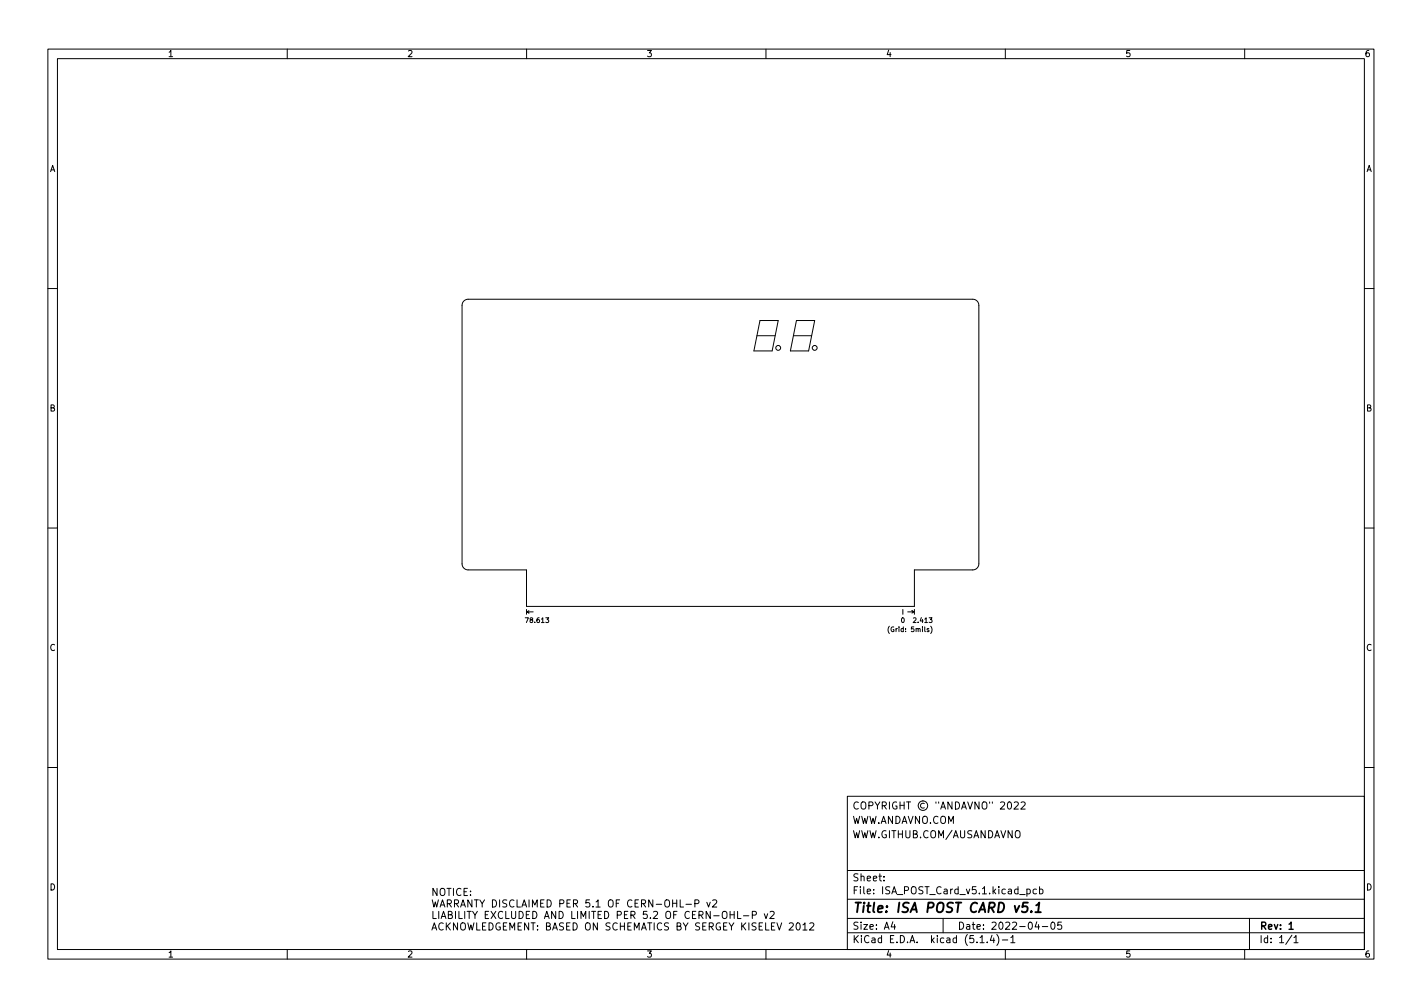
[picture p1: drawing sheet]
<svg xmlns="http://www.w3.org/2000/svg" width="297mm" height="210mm" viewBox="0 0 297 210" stroke-linecap="round" stroke-linejoin="round" font-family="sans-serif">
<defs><g id="words">
<text font-size="2.8" x="178" y="190.6">Title: ISA POST CARD v5.1</text>
<g font-size="2.1">
<text x="178" y="172">WWW.ANDAVNO.COM</text>
<text x="178" y="169">COPYRIGHT © &quot;ANDAVNO&quot; 2022</text>
<text x="178" y="175">WWW.GITHUB.COM/AUSANDAVNO</text>
<text x="178" y="184">Sheet:</text>
<text x="178" y="186.7">File: ISA_POST_Card_v5.1.kicad_pcb</text>
<text x="178" y="196.9">KiCad E.D.A. kicad (5.1.4)-1</text>
<text x="178" y="194.1">Size: A4</text>
<text x="200" y="194.1">Date: 2022-04-05</text>
<text x="263" y="194.1">Rev: 1</text>
<text x="263" y="196.9">Id: 1/1</text>
</g>
<g font-size="1.8">
<text x="35" y="11.9">1</text>
<text x="85" y="11.9">2</text>
<text x="135" y="11.9">3</text>
<text x="185" y="11.9">4</text>
<text x="235" y="11.9">5</text>
<text x="285" y="11.9">6</text>
<text x="10.3" y="35.9">A</text>
<text x="285.3" y="35.9">A</text>
<text x="10.3" y="85.9">B</text>
<text x="285.3" y="85.9">B</text>
<text x="10.3" y="135.9">C</text>
<text x="285.3" y="135.9">C</text>
<text x="10.3" y="185.9">D</text>
<text x="285.3" y="185.9">D</text>
<text x="35" y="199.9">1</text>
<text x="85" y="199.9">2</text>
<text x="135" y="199.9">3</text>
<text x="185" y="199.9">4</text>
<text x="235" y="199.9">5</text>
<text x="285" y="199.9">6</text>
</g>
<g font-size="1.4">
<text x="109.5" y="130">78.613</text>
<text x="185.2" y="131.9">(Grid: 5mils)</text>
<text x="188.2" y="130">0</text>
<text x="190.5" y="130">2.413</text>
</g>
</g></defs>
<g fill="none" stroke="#000" stroke-width=".21">
<path d="M10 10.2h277v190.1h-277zM12 12.2h273v186.1h-273zM60 10.2v2M110 10.2v2M160 10.2v2M210 10.2v2M260 10.2v2M10 60.2h2M96.9 62.9l.9-.4h105.4a1.27 1.27 0 0 1 1.3 1.2v54a1.27 1.27 0 0 1-1.3 1.3h-12.2v7.6h-81v-7.6h-12.2a1.27 1.27 0 0 1-1.3-1.3v-54zM158.1 70.1h3.8M158.7 66.9h3.9l-1.3 6.4h-3.8zM165.7 70.1h3.8"/>
<path d="M166.4 66.9h3.8l-1.3 6.4h-3.8zM285 60.2h2M10 110.2h2M285 110.2h2M110 127.2v1.1M110.1 127.8h1.3M110.1 127.8l.4 .2M110.5 127.5l-.4 .3M114 129h.6l-.3 .4 .3 .1v.4h-.6M188.6 127.2v1.1M189.6 127.8h1.3M190.5 127.5l.4 .3"/>
<path d="M190.9 127.8l-.4 .2M191 127.2v1.1M194 131.3l-.4 .1 .4 .2v.2h-.4M194.1 129h.6l-.3 .4 .2 .1v.4h-.5M194.4 130.7a1.15 1.15 0 0 1 0 1.6M10 160.2h2M177 166.3h108v32h-108zM210.6 167.6l.2-.2a.8 .8 0 0 1 .5 .8 .8 .8 0 0 1-.5 .7l-.2-.1-.2-.4zM211.9 167.6l.5-.2 .3 .5-.9 1h.9M213.3 167.6l.6-.2 .2 .5-.9 1h.9M285 160.2h2M60 198.3v2"/>
<path d="M90.2 194.2l.5-1.5 .5 1.5M90.3 187.9l.3 1.5 .3-1.1 .3 1.1 .4-1.5M90.4 193.8h.7M90.4 190.3v1.5h.7M91.3 185.5v1.5l-.9-1.5v1.5M91.6 190.3v1.5M91.9 189.4l.5-1.5 .5 1.5M92 185.7l.3-.2a.5 .5 0 0 1 .6 .5v.5a.5 .5 0 0 1-.5 .5 .5 .5 0 0 1-.5-.5zM92.1 189h.7M92.1 191.8l.5-1.5 .5 1.5M92.3 191.4h.7M92.6 192.8a.71 .71 0 0 0-1 .5 .71 .71 0 0 0 .7 .9l.3-.2"/>
<path d="M93.2 192.7v1.5M93.4 185.5h.8M93.4 188.7l.7-.1 .2-.2-.1-.4-.8-.1v1.5M93.4 193.3l.7 .9M93.6 191l.7-.1 .1-.2v-.3l-.8-.1v1.5h.6l.2-.2 .1-.3-.4-.3M93.8 185.5v1.5M93.8 188.7l.5 .7M94.1 192.7l-.9 .8M94.7 185.5v1.5M94.9 188.7l.7-.1 .2-.2-.1-.4-.8-.1v1.5M95.1 190.3v1.5M95.3 188.7l.5 .7"/>
<path d="M95.6 192.7v1.5l-.9-1.5v1.5M95.9 190.3v1.5h.7M96.2 189.4l.5-1.5 .5 1.5M96.3 185.6a.71 .71 0 0 0-1 .5 .71 .71 0 0 0 .7 .9l.3-.2M96.3 192.9l.3-.2a.5 .5 0 0 1 .6 .5v.5a.5 .5 0 0 1-.5 .5 .5 .5 0 0 1-.5-.5zM96.4 189h.7M96.9 186.2h.5M97.1 190.3v1.5M97.6 190.3h.8M97.6 185.5h-.7v1.5h.7M97.7 192.7l.4 1.5 .3-1.1 .2 1.1 .4-1.5M98 190.3v1.5"/>
<path d="M98.3 186.8v.2M98.3 186.1v.1M98.6 187.9v1.5l-.9-1.5v1.5M98.7 190.3l.5 .8 .5-.8M99.1 187.9h.8M99.2 191.1v.7M99.5 187.9v1.5M99.6 192.7v1.5h.7M100.2 187.9l.5 .8 .5-.8M100.7 188.7v.7M100.8 193.4h.5M101.4 191h.5"/>
<path d="M101.5 192.7h-.7v1.5h.7M102.1 190.3h-.7v1.5h.7M102.1 192.7a.76 .76 0 0 1 .9 .7 .76 .76 0 0 1-.9 .8zM102.6 190.3l1 1.5M102.9 187.9a.76 .76 0 0 1 .8 .7 .76 .76 0 0 1-.8 .8zM103.6 190.3l-1 1.5M104.4 187.9v1.5M104.4 192.8a.7 .7 0 0 0-.8 .6 .7 .7 0 0 0 .8 .7l.1-.6h-.3M105 190.4a.71 .71 0 0 0-1 .5 .71 .71 0 0 0 .7 .9l.3-.2M105.1 193.4h.5M105.6 190.3v1.5h.8M105.9 188l-.6-.1-.2 .1v.5l.6 .2 .2 .4-.3 .3-.6-.1"/>
<path d="M105.9 192.7h-.8v1.5h.8M106.5 194.2v-1.5l.5 1.1 .5-1.1v1.5M106.9 190.3v1.2l.2 .3h.3l.3-.3v-1.2M107.4 188a.71 .71 0 0 0-1 .5 .71 .71 0 0 0 .7 .9l.3-.2M108 187.9v1.5h.7M108.2 193.4h.5M108.4 190.3a.76 .76 0 0 1 .9 .7 .76 .76 0 0 1-.9 .8zM108.9 192.7h-.7v1.5h.7M109 189.4l.5-1.5 .5 1.5M109.1 189h.8M109.9 191h.5M110 198.3v2"/>
<path d="M110.4 192.7v1.5l-.8-1.5v1.5M110.5 187.9v1.5M110.6 190.3h-.7v1.5h.7M110.9 192.7h.9M111.2 189.4v-1.5l.5 1.1 .5-1.1v1.5M111.3 190.3a.76 .76 0 0 1 .9 .7 .76 .76 0 0 1-.9 .8zM111.4 192.7v1.5M112.3 194v.2M112.3 193.3v.1M112.9 188.6h.5M113.6 187.9h-.7v1.5h.7M113.7 191.8l.5-1.5 .5 1.5"/>
<path d="M113.9 191.4h.7M114.1 193.4l.7-.1 .1-.2v-.3l-.8-.1v1.5h.6l.2-.2 .1-.3-.4-.3M114.3 187.9a.76 .76 0 0 1 .9 .7 .76 .76 0 0 1-.9 .8zM115.4 194.2l.5-1.5 .5 1.5M115.6 193.8h.7M116.1 190.3v1.5l-.9-1.5v1.5M116.8 190.3a.76 .76 0 0 1 .9 .7 .76 .76 0 0 1-.9 .8zM116.9 188.7l.7-.1 .2-.2-.1-.4-.8-.1v1.5M117.7 192.8l-.6-.1-.2 .1v.5l.7 .2 .1 .4-.3 .3-.5-.1M118.4 193.4h.5M118.4 188.6h.5M119.1 192.7h-.7v1.5h.7"/>
<path d="M119.1 187.9h-.7v1.5h.7M119.4 190.3v1.5h.7M119.7 192.7a.76 .76 0 0 1 .9 .7 .76 .76 0 0 1-.9 .8zM119.8 188.7l.7-.1 .1-.2v-.4l-.8-.1v1.5M120.1 188.7l.5 .7M120.6 190.3v1.5M121.4 191.8v-1.5l.5 1.1 .5-1.1v1.5M122.5 192.8l.1-.1a.5 .5 0 0 1 .7 .5v.5a.5 .5 0 0 1-.5 .5 .5 .5 0 0 1-.5-.5v-.5zM123.1 190.3v1.5M123.1 187.9h-.7v.7l.2-.1h.5l.1 .2-.1 .5-.2 .2-.5-.2M123.6 190.3h.8M123.9 189.2v.2"/>
<path d="M124 190.3v1.5M124.5 188.3l.4-.4v1.5M124.5 189.4h.9M124.8 192.7v1.5l-.9-1.5v1.5M124.9 191h.5M125.6 190.3h-.7v1.5h.7M126.3 190.3a.76 .76 0 0 1 .9 .7 .76 .76 0 0 1-.9 .8zM127.1 188.1l.3-.2a.5 .5 0 0 1 .7 .5v.5a.5 .5 0 0 1-.5 .5 .5 .5 0 0 1-.5-.5zM127.4 192.8l-.5-.1-.3 .3 .1 .3 .7 .3v.4l-.3 .2-.5-.1M128.7 188.6h.5M128.9 191.1l.7-.1 .2-.2-.1-.4-.8-.1v1.5M128.9 192.8a.71 .71 0 0 0-1 .5 .71 .71 0 0 0 .7 .9l.3-.2"/>
<path d="M129.4 187.9h-.7v1.5M129.6 193.4h.8M129.6 192.7v1.5M130.4 191h.5M130.4 192.7v1.5M131.1 190.3h-.7v1.5h.7M131.1 193.4h.5M131.8 191.1l.7-.1 .1-.2v-.4l-.8-.1v1.5M131.9 192.7h-.8v1.5h.8M132 188a.71 .71 0 0 0-1 .5 .71 .71 0 0 0 .7 .9l.3-.2M132.1 191.1l.5 .7M132.5 194.2v-1.5l.5 1.1 .5-1.1v1.5"/>
<path d="M132.6 188.6h.5M133.4 187.9h-.8v1.5h.8M134 188.7l.7-.1 .2-.2-.1-.4-.8-.1v1.5M134 194.2l.5-1.5 .5 1.5M134.1 193.8h.8M134.4 188.7l.5 .7M135.1 190.3h-.7v.7l.2-.1h.5l.1 .2-.1 .5-.2 .2-.5-.2M135.3 192.7h.8M135.7 192.7v1.5M135.9 191.6v.2M136.4 187.9v1.5l-.9-1.5v1.5M136.5 190.4l.6-.1 .3 .4-1 1.1h1"/>
<path d="M136.6 192.7v1.5M137.1 188.8h1.1M138.2 192.8a.71 .71 0 0 0-1 .5 .71 .71 0 0 0 .7 .9l.3-.2M139.1 188l.1-.1a.5 .5 0 0 1 .7 .5v.5a.5 .5 0 0 1-.5 .5 .5 .5 0 0 1-.5-.5v-.5zM139.1 190.5l.3-.2a.5 .5 0 0 1 .7 .5v.5a.5 .5 0 0 1-.5 .5 .5 .5 0 0 1-.5-.5zM139.6 192.8l-.5-.1-.2 .1v.5l.6 .2 .1 .4-.2 .3-.6-.1M140.5 188.6h.9M140.5 187.9v1.5M140.7 191h.5M141.4 187.9v1.5M141.4 190.3h-.7v1.5M141.4 193.4l.7-.1 .1-.2-.1-.3-.7-.1v1.5h.6l.2-.2 .1-.3-.4-.3"/>
<path d="M142.1 187.9v1.5h.7M142.7 192.7l.5 .8 .5-.8M143.2 193.5v.7M143.3 188.8h1.1M144 190.4a.71 .71 0 0 0-1 .5 .71 .71 0 0 0 .7 .9l.3-.2M144.6 191h.5M145.1 188.7l.8-.1 .1-.2-.1-.4-.8-.1v1.5M145.4 190.3h-.8v1.5h.8M146 191.1l.7-.1 .2-.2-.1-.4-.8-.1v1.5M146.1 192.8l-.5-.1-.2 .1v.5l.6 .2 .1 .4-.2 .3-.6-.1M146.4 191.1l.5 .7M146.8 193.4h.5"/>
<path d="M147.5 192.7h-.7v1.5h.7M147.6 188.4l.4 1 .4-1M148.1 193.5l.8-.1 .1-.2-.1-.4-.8-.1v1.5M148.4 190.3v1.5l-.9-1.5v1.5M148.5 193.5l.5 .7M148.9 188l.5-.1 .3 .4-.9 1.1h.9M149.1 191.2h1.1M150.4 192.8a.7 .7 0 0 0-.8 .6 .7 .7 0 0 0 .8 .7l.1-.6h-.3M151.1 190.4l.1-.1a.5 .5 0 0 1 .7 .5v.5a.5 .5 0 0 1-.5 .5 .5 .5 0 0 1-.5-.5v-.5zM151.1 193.4h.5M151.9 192.7h-.8v1.5h.8M152.3 192.7l.5 .8 .5-.8"/>
<path d="M152.5 191h.9M152.5 190.3v1.5M152.8 193.5v.7M153.4 190.3v1.5M154.1 190.3v1.5h.7M154.9 192.7v1.5M155.1 193.3l.7 .9M155.3 191.2h1.1M155.8 192.7l-.9 .8M156.4 192.7v1.5M157.1 191.1l.8-.1 .1-.2-.1-.4-.8-.1v1.5M157.9 192.8l-.5-.1-.3 .3 .1 .3 .7 .3v.4l-.3 .2-.5-.1"/>
<path d="M158.6 193.4h.5M159.3 192.7h-.7v1.5h.7M159.6 190.8l.4 1 .4-1M159.9 192.7v1.5h.7M160 198.3v2M160.9 190.4l.5-.1 .3 .4-.9 1.1h.9M161.1 193.4h.5M161.9 192.7h-.8v1.5h.8M162.3 192.7l.5 1.5 .5-1.5M164.9 192.8l.5-.1 .3 .4-.9 1.1h.9M166.4 192.8l.2-.1a.8 .8 0 0 1 .6 .7 .8 .8 0 0 1-.6 .8l-.2-.2-.1-.4zM167.7 193.1l.4-.4v1.5"/>
<path d="M167.7 194.2h.9M169.1 192.8l.6-.1 .3 .4-.9 1.1h.9M177 194.8h108M177 191.8h108M177 187.8h108M177 181.8h108M184.6 183.8v.1M184.6 183v.1M186.5 192.5l-.4 1h1M186.9 193v1M197 191.8v3M204.7 195.8l.4-.5v1.5"/>
<path d="M204.7 196.8h.9M206.2 196.7v.1M207.2 195.3l-.3 1h.9M207.6 195.8v1M208.2 195.1a1.72 1.72 0 0 1 0 2.3M209.4 196.3h1.1M210 198.3v2M211.1 195.8l.5-.5v1.5M211.1 196.8h.9M214.5 185.7l.4-.1 .3 .3-.1 .7h-.6M214.5 185.6v1.5M216.5 185.7l-.4-.1-.3 .3 .1 .7h.6"/>
<path d="M216.6 192.5l-.4 1h.9M216.9 193v1M217.1 185.7l.5-.1 .3 .3-.2 .7h-.6M217.1 185.1v1.5M217.7 193.5h1.2M219.6 192.7l.3-.2a.8 .8 0 0 1 .5 .8 .8 .8 0 0 1-.5 .7l-.3-.1-.1-.4zM221.7 192.5h-.7l-.1 .7 .2-.1 .5 .1 .2 .2-.1 .5-.2 .1-.6-.1M260 198.3v2M261 191.8v6.5M269.9 195.3l-1.3 1.9M270.3 195.8l.4-.5v1.5M270.3 196.8h.8"/>
<circle cx="162.6" cy="72.6" r=".51"/>
<circle cx="170.2" cy="72.6" r=".51"/>
</g>
<path d="M269.3 193l.4-.5v1.5M269.3 194h.8" fill="none" stroke="#000" stroke-width=".3"/>
<path d="M214.7 188.5h-.9l-.3 .9 .4-.2 .6 .1 .2 .3-.2 .7-.3 .2h-.5l-.3-.2M215.4 190.3v.2M216.3 190.5h1.1M216.5 189l.6-.5-.3 2" fill="none" stroke="#000" stroke-width=".4"/>
<use href="#words"/>
</svg>
